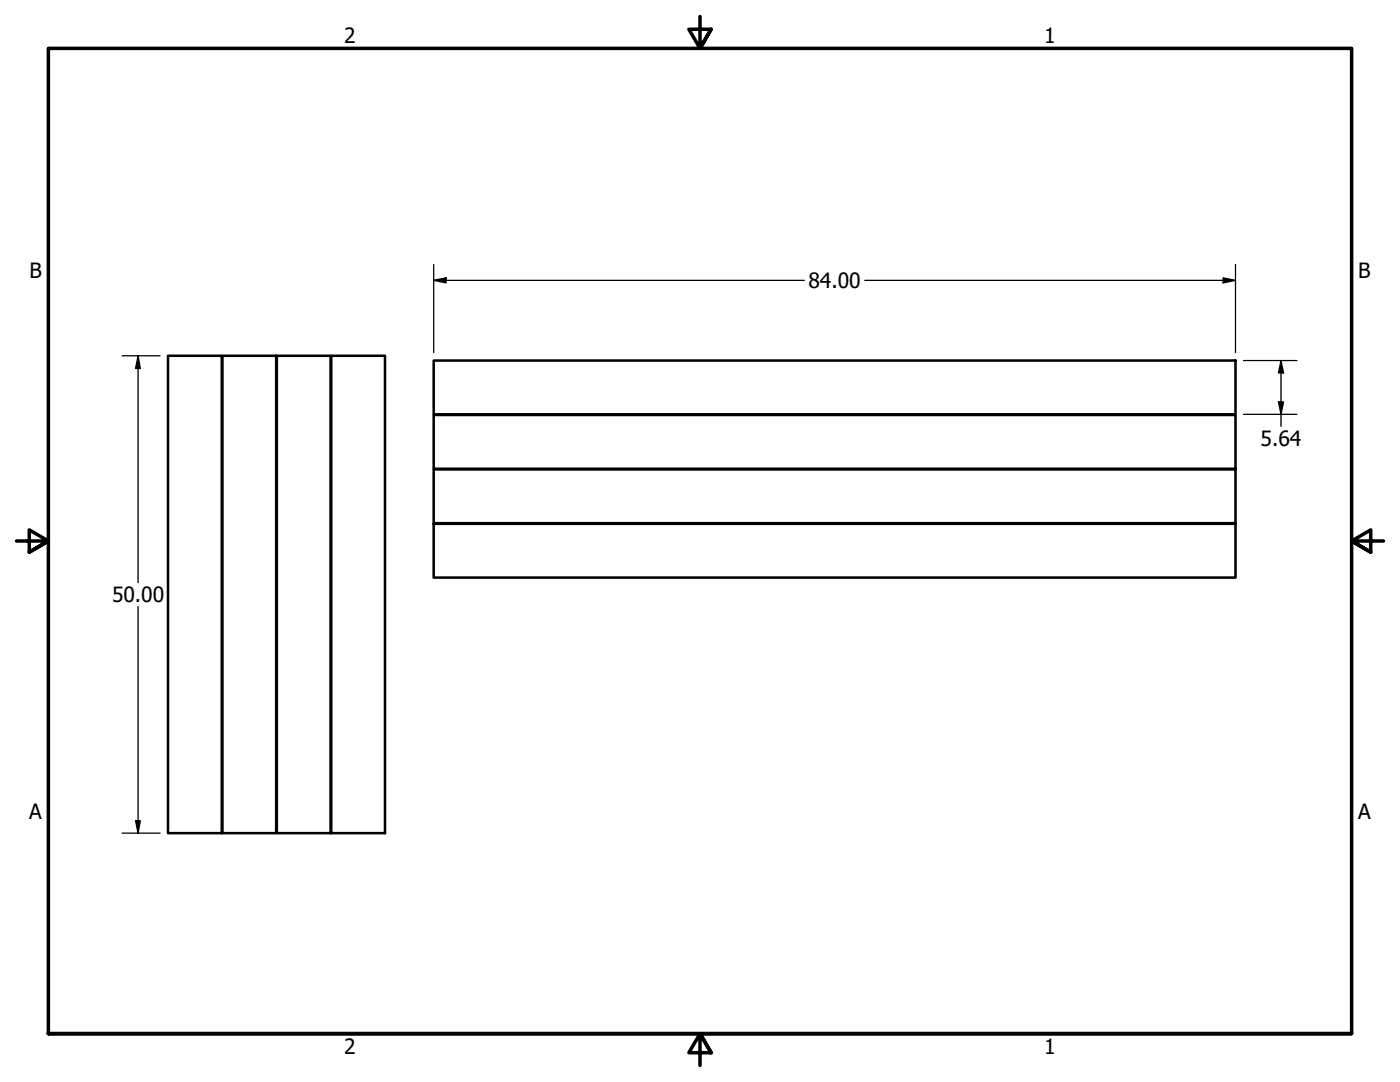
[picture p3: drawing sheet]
<svg xmlns="http://www.w3.org/2000/svg" width="279mm" height="216mm" viewBox="0 0 279 216" stroke-linecap="round" stroke-linejoin="round" font-family="sans-serif">
<defs><g id="words">
<g font-size="4.2">
<text x="68.7" y="8.6">2</text>
<text x="208.4" y="8.6">1</text>
<text x="5.9" y="55.5">B</text>
<text x="161.4" y="57.5">84.00</text>
<text x="271.1" y="55.5">B</text>
<text x="251.6" y="89">5.64</text>
<text x="22.4" y="120.1">50.00</text>
<text x="5.8" y="163.4">A</text>
<text x="271" y="163.4">A</text>
<text x="68.7" y="210.3">2</text>
<text x="208.4" y="210.3">1</text>
</g>
</g></defs>
<!-- layer: Visible (ANSI) -->
<path d="M33.5 71h10.8v95.2h-10.8zM44.4 71h10.7v95.2h-10.7zM55.2 71h10.8v95.2h-10.8zM66.1 71h10.7v95.2h-10.7zM86.6 71.9h160v10.8h-160zM86.6 82.8h160v10.7h-160zM86.6 93.7h160v10.7h-160zM86.6 104.5h160v10.8h-160z" fill="none" stroke="#000" stroke-width=".51"/>
<!-- layer: Border (ANSI) -->
<path d="M139.7 3.3v6.4l-2.2-3.9h4.4l-2.2 3.9 2.2-3.9M3.3 107.9h6.4l-3.9-2.2v4.5l3.9-2.3-3.9 2.3M276.1 107.9h-6.4l3.9-2.2v4.5l-3.9-2.3 3.9 2.3M9.7 206.2v-196.5h260v196.5h-260h260M141.9 210.1l-2.2-3.9 2.2 3.9h-4.4l2.2-3.9v6.4" fill="none" stroke="#000" stroke-width=".7"/>
<!-- layer: Dimension (ANSI) -->
<g fill="none" stroke="#000" stroke-width=".25">
<path d="M86.6 55.9l2.4-.5v1.1zM86.6 55.9h73.9M86.6 52.8v17.6M172.6 55.9h74M244.1 55.4l2.5 .5-2.5 .6zM246.6 52.8v17.6M24.4 71h7.5M27.6 71l.4 2.5h-.9zM27.6 71v45.3M248.2 71.9h10.6M255.7 71.9l.5 2.5h-1.1zM255.7 71.9v13.2"/>
<path d="M248.2 82.7h10.6M255.1 80.2h1.1l-.5 2.5zM27.6 121v45.2M24.4 166.2h7.5M27.1 163.8h.9l-.4 2.4z"/>
</g>
<g fill="#000">
<path d="M86.6 55.9l2.4-.5v1.1z" fill-rule="evenodd"/>
<path d="M244.1 55.4l2.5 .5-2.5 .6z" fill-rule="evenodd"/>
<path d="M27.6 71l.4 2.5h-.9z" fill-rule="evenodd"/>
<path d="M255.7 71.9l.5 2.5h-1.1z" fill-rule="evenodd"/>
<path d="M255.1 80.2h1.1l-.5 2.5z" fill-rule="evenodd"/>
<path d="M27.1 163.8h.9l-.4 2.4z" fill-rule="evenodd"/>
</g>
<use href="#words"/>
</svg>
